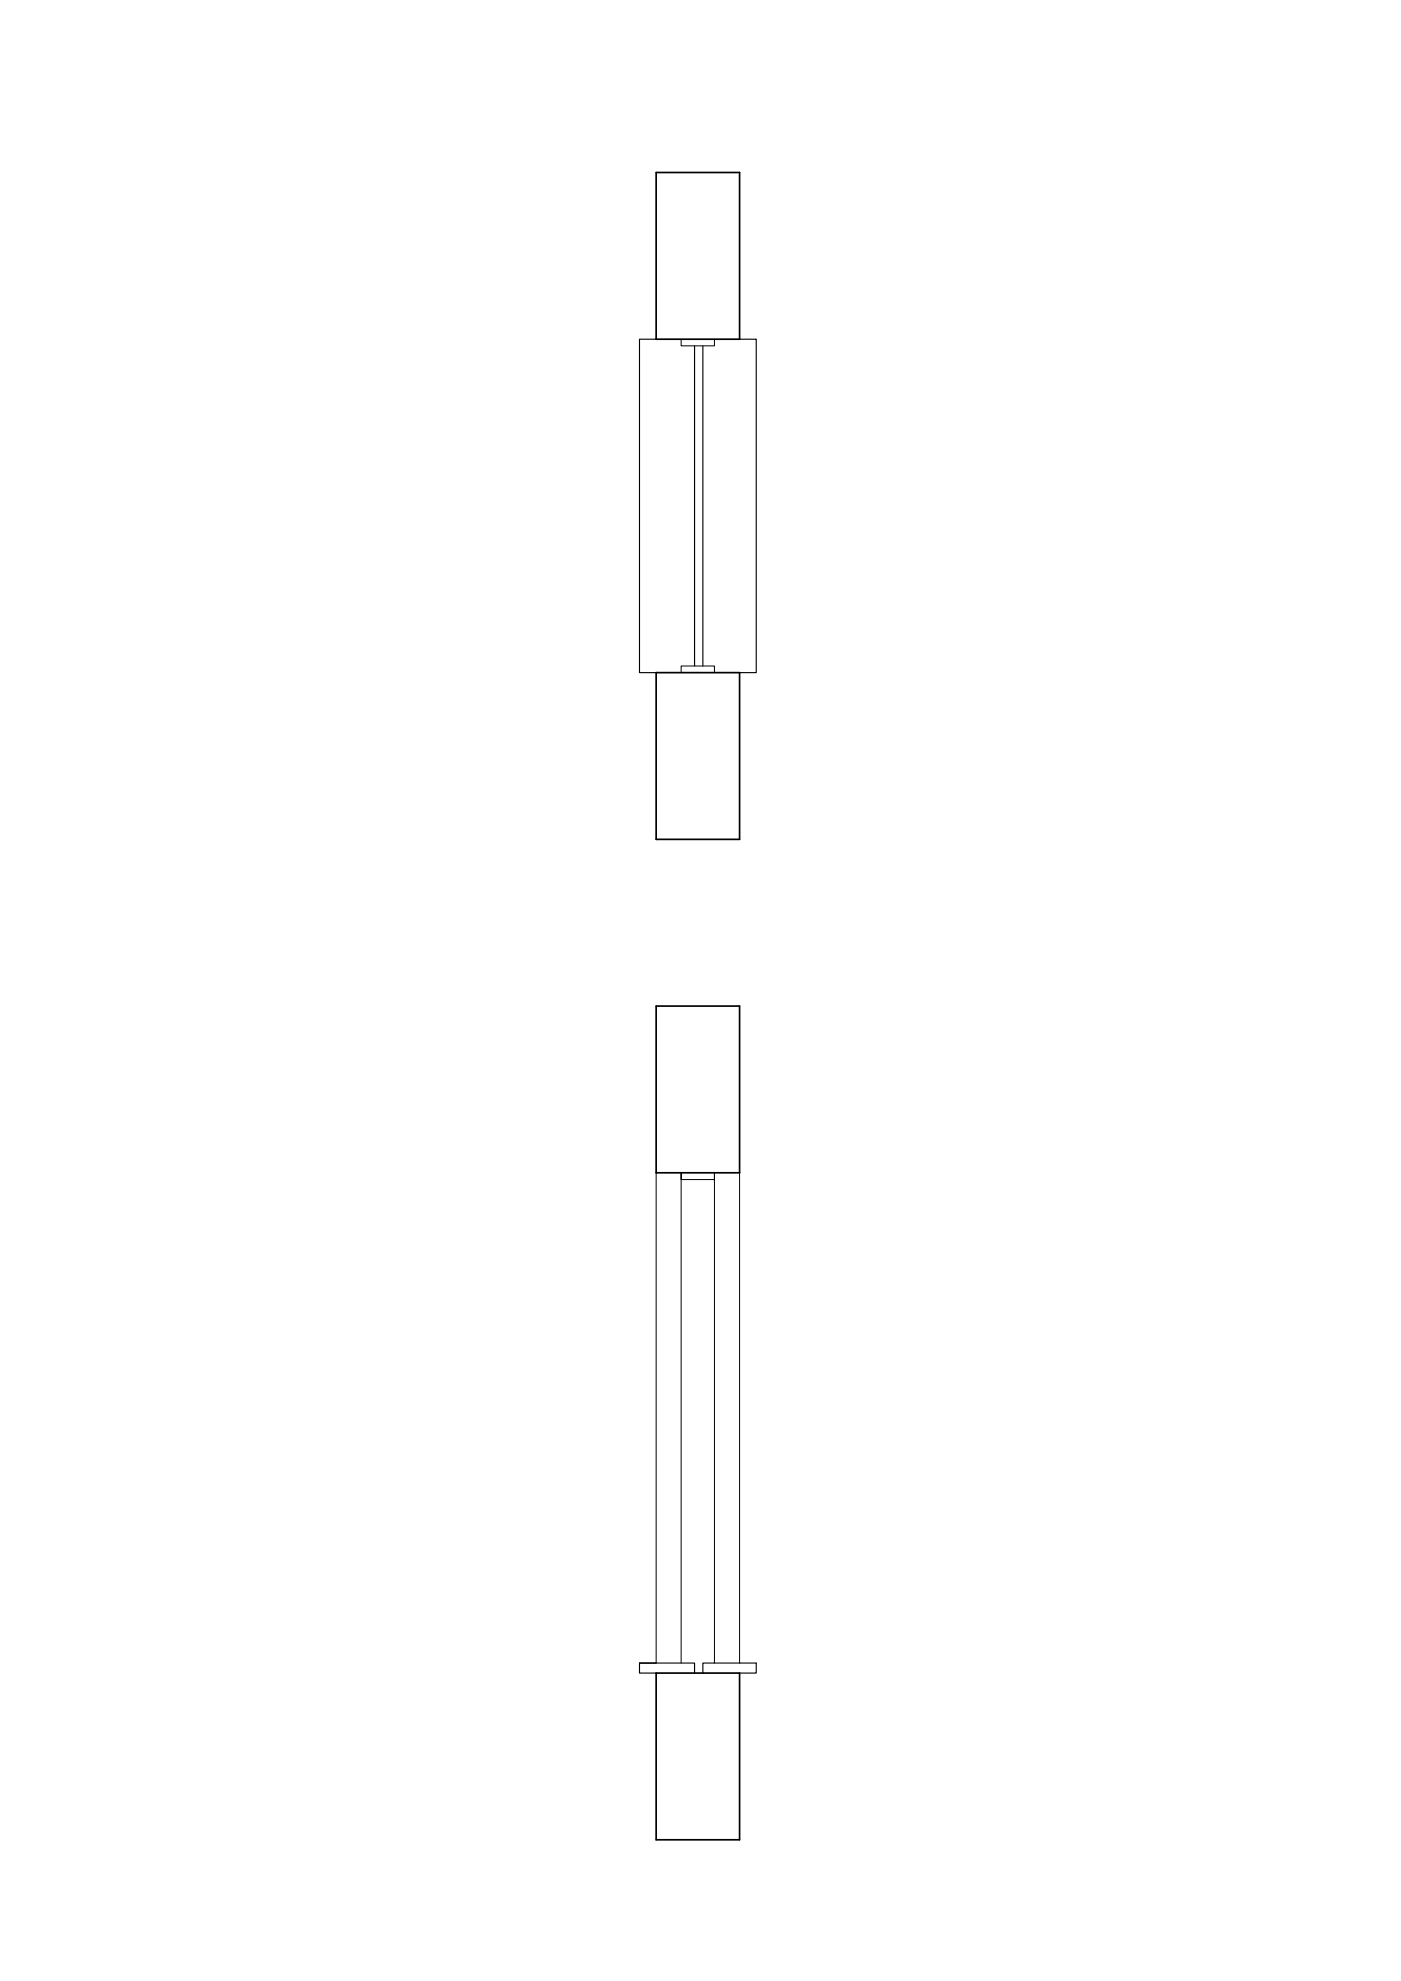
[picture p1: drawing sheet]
<svg xmlns="http://www.w3.org/2000/svg" width="420mm" height="594mm" viewBox="0 0 420 594" stroke-linecap="round" stroke-linejoin="round" font-family="sans-serif">
<!-- layer: MURO -->
<path d="M196.8 51.7h25v50h-25zM196.8 201.7h25v50h-25zM196.8 301.7h25v50h-25zM196.8 501.7h25v50h-25z" fill="none" stroke="#000" stroke-width=".51"/>
<!-- layer: FORO -->
<path d="M196.8 351.7v147M221.8 351.7v147" fill="none" stroke="#000" stroke-width=".3"/>
<!-- layer: LASTRE -->
<path d="M196.8 101.7h-5v100h5M208.3 103.7v96M210.8 103.7v96M221.8 101.7h5v100h-5M191.8 498.7v3h5M191.8 498.7h16.5v3M191.8 498.7h5M210.8 501.7v-3h16v3h-5" fill="none" stroke="#000" stroke-width=".34"/>
<!-- layer: Layer4 -->
<path d="M204.3 101.7v2h10v-2M204.3 201.7v-2h10v2M204.3 498.7v-147v2h10v-2v147" fill="none" stroke="#000" stroke-width=".3"/>
</svg>
